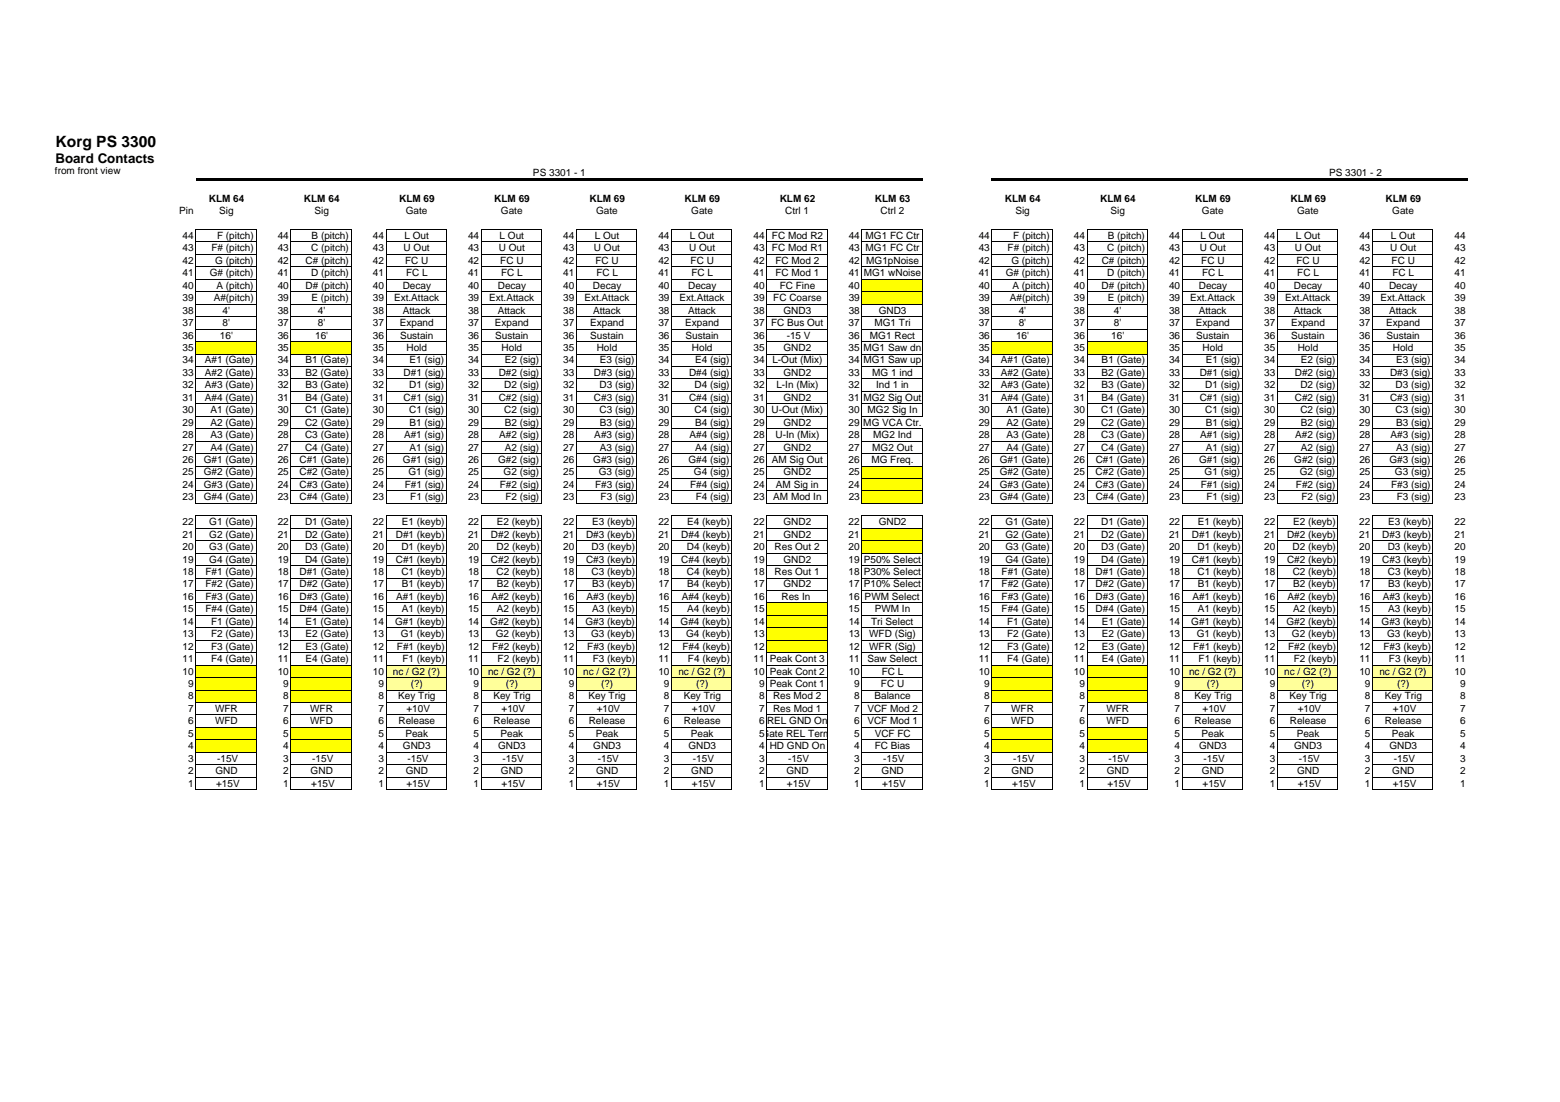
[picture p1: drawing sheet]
<svg xmlns="http://www.w3.org/2000/svg" width="297mm" height="210mm" viewBox="0 0 297 210" stroke-linecap="round" stroke-linejoin="round" font-family="sans-serif">
<defs><g id="words">
<text font-size="3" x="10.6" y="27.9">Korg PS 3300</text>
<text font-size="2.5" x="10.6" y="31">Board Contacts</text>
<g font-size="1.9">
<text x="10.5" y="33.2">from front view</text>
<text x="101.5" y="33.5">PS 3301 - 1</text>
<text x="253.1" y="33.5">PS 3301 - 2</text>
<text x="34.1" y="40.8">Pin</text>
<text x="39.8" y="38.4">KLM 64</text>
<text x="41.8" y="40.8">Sig</text>
<text x="57.9" y="38.4">KLM 64</text>
<text x="59.9" y="40.8">Sig</text>
<text x="76" y="38.4">KLM 69</text>
<text x="77.3" y="40.8">Gate</text>
<text x="94.1" y="38.4">KLM 69</text>
<text x="95.4" y="40.8">Gate</text>
<text x="112.2" y="38.4">KLM 69</text>
<text x="113.5" y="40.8">Gate</text>
<text x="130.4" y="38.4">KLM 69</text>
<text x="131.6" y="40.8">Gate</text>
<text x="148.5" y="38.4">KLM 62</text>
<text x="149.5" y="40.8">Ctrl 1</text>
<text x="166.6" y="38.4">KLM 63</text>
<text x="167.7" y="40.8">Ctrl 2</text>
<text x="191.4" y="38.4">KLM 64</text>
<text x="193.3" y="40.8">Sig</text>
<text x="209.5" y="38.4">KLM 64</text>
<text x="211.5" y="40.8">Sig</text>
<text x="227.6" y="38.4">KLM 69</text>
<text x="228.9" y="40.8">Gate</text>
<text x="245.7" y="38.4">KLM 69</text>
<text x="247" y="40.8">Gate</text>
<text x="263.8" y="38.4">KLM 69</text>
<text x="265.1" y="40.8">Gate</text>
<text x="34.8" y="45.5">44</text>
<text x="34.8" y="47.9">43</text>
<text x="40.3" y="47.9">F# (pitch)</text>
<text x="41.3" y="45.5">F (pitch)</text>
<text x="52.9" y="47.9">43</text>
<text x="52.9" y="45.5">44</text>
<text x="59.2" y="47.9">C (pitch)</text>
<text x="59.3" y="45.5">B (pitch)</text>
<text x="71" y="47.9">43</text>
<text x="71" y="45.5">44</text>
<text x="76.8" y="47.9">U Out</text>
<text x="77" y="45.5">L Out</text>
<text x="89.1" y="47.9">43</text>
<text x="89.1" y="45.5">44</text>
<text x="95" y="47.9">U Out</text>
<text x="95.1" y="45.5">L Out</text>
<text x="107.2" y="47.9">43</text>
<text x="107.2" y="45.5">44</text>
<text x="113.1" y="47.9">U Out</text>
<text x="113.3" y="45.5">L Out</text>
<text x="125.4" y="47.9">43</text>
<text x="125.4" y="45.5">44</text>
<text x="131.2" y="47.9">U Out</text>
<text x="131.4" y="45.5">L Out</text>
<text x="143.5" y="47.9">43</text>
<text x="143.5" y="45.5">44</text>
<text x="147" y="47.9">FC Mod R1</text>
<text x="147" y="45.5">FC Mod R2</text>
<text x="161.6" y="47.9">43 MG1 FC Ctr</text>
<text x="161.6" y="45.5">44 MG1 FC Ctr</text>
<text x="186.4" y="47.9">43</text>
<text x="186.4" y="45.5">44</text>
<text x="191.9" y="47.9">F# (pitch)</text>
<text x="192.9" y="45.5">F (pitch)</text>
<text x="204.5" y="47.9">43</text>
<text x="204.5" y="45.5">44</text>
<text x="210.8" y="47.9">C (pitch)</text>
<text x="210.9" y="45.5">B (pitch)</text>
<text x="222.6" y="47.9">43</text>
<text x="222.6" y="45.5">44</text>
<text x="228.4" y="47.9">U Out</text>
<text x="228.6" y="45.5">L Out</text>
<text x="240.7" y="47.9">43</text>
<text x="240.7" y="45.5">44</text>
<text x="246.6" y="47.9">U Out</text>
<text x="246.7" y="45.5">L Out</text>
<text x="258.8" y="47.9">43</text>
<text x="258.8" y="45.5">44</text>
<text x="264.7" y="47.9">U Out</text>
<text x="264.8" y="45.5">L Out</text>
<text x="277" y="47.9">43</text>
<text x="277" y="45.5">44</text>
<text x="34.8" y="50.3">42</text>
<text x="34.8" y="52.6">41</text>
<text x="39.9" y="52.6">G# (pitch)</text>
<text x="41" y="50.3">G (pitch)</text>
<text x="52.9" y="52.6">41</text>
<text x="52.9" y="50.3">42</text>
<text x="58.2" y="50.3">C# (pitch)</text>
<text x="59.2" y="52.6">D (pitch)</text>
<text x="71" y="52.6">41</text>
<text x="71" y="50.3">42</text>
<text x="77.1" y="50.3">FC U</text>
<text x="77.3" y="52.6">FC L</text>
<text x="89.1" y="52.6">41</text>
<text x="89.1" y="50.3">42</text>
<text x="95.3" y="50.3">FC U</text>
<text x="95.4" y="52.6">FC L</text>
<text x="107.2" y="52.6">41</text>
<text x="107.2" y="50.3">42</text>
<text x="113.4" y="50.3">FC U</text>
<text x="113.5" y="52.6">FC L</text>
<text x="125.4" y="52.6">41</text>
<text x="125.4" y="50.3">42</text>
<text x="131.5" y="50.3">FC U</text>
<text x="131.7" y="52.6">FC L</text>
<text x="143.5" y="52.6">41</text>
<text x="143.5" y="50.3">42</text>
<text x="147.7" y="52.6">FC Mod 1</text>
<text x="147.7" y="50.3">FC Mod 2</text>
<text x="161.6" y="52.6">41 MG1 wNoise</text>
<text x="161.6" y="50.3">42 MG1pNoise</text>
<text x="186.4" y="50.3">42</text>
<text x="186.4" y="52.6">41</text>
<text x="191.5" y="52.6">G# (pitch)</text>
<text x="192.6" y="50.3">G (pitch)</text>
<text x="204.5" y="52.6">41</text>
<text x="204.5" y="50.3">42</text>
<text x="209.8" y="50.3">C# (pitch)</text>
<text x="210.8" y="52.6">D (pitch)</text>
<text x="222.6" y="52.6">41</text>
<text x="222.6" y="50.3">42</text>
<text x="228.7" y="50.3">FC U</text>
<text x="228.9" y="52.6">FC L</text>
<text x="240.7" y="52.6">41</text>
<text x="240.7" y="50.3">42</text>
<text x="246.9" y="50.3">FC U</text>
<text x="247" y="52.6">FC L</text>
<text x="258.8" y="52.6">41</text>
<text x="258.8" y="50.3">42</text>
<text x="265" y="50.3">FC U</text>
<text x="265.1" y="52.6">FC L</text>
<text x="276.9" y="52.6">41</text>
<text x="276.9" y="50.3">42</text>
<text x="34.8" y="55">40</text>
<text x="34.8" y="57.4">39</text>
<text x="34.8" y="59.7">38</text>
<text x="40.7" y="57.4">A#(pitch)</text>
<text x="41.2" y="55">A (pitch)</text>
<text x="42.4" y="59.7">4'</text>
<text x="52.9" y="57.4">39</text>
<text x="52.9" y="55">40</text>
<text x="52.9" y="59.7">38</text>
<text x="58.2" y="55">D# (pitch)</text>
<text x="59.3" y="57.4">E (pitch)</text>
<text x="60.5" y="59.7">4'</text>
<text x="71" y="57.4">39</text>
<text x="71" y="55">40</text>
<text x="71" y="59.7">38</text>
<text x="75" y="57.4">Ext.Attack</text>
<text x="76.7" y="55">Decay</text>
<text x="76.7" y="59.7">Attack</text>
<text x="89.1" y="55">40</text>
<text x="89.1" y="57.4">39</text>
<text x="89.1" y="59.7">38</text>
<text x="93.1" y="57.4">Ext.Attack</text>
<text x="94.8" y="55">Decay</text>
<text x="94.8" y="59.7">Attack</text>
<text x="107.2" y="55">40</text>
<text x="107.2" y="59.7">38</text>
<text x="107.2" y="57.4">39</text>
<text x="111.3" y="57.4">Ext.Attack</text>
<text x="112.9" y="55">Decay</text>
<text x="112.9" y="59.7">Attack</text>
<text x="125.4" y="55">40</text>
<text x="125.4" y="59.7">38</text>
<text x="125.4" y="57.4">39</text>
<text x="129.4" y="57.4">Ext.Attack</text>
<text x="131" y="55">Decay</text>
<text x="131" y="59.7">Attack</text>
<text x="143.5" y="55">40</text>
<text x="143.5" y="59.7">38</text>
<text x="143.5" y="57.4">39</text>
<text x="147.2" y="57.4">FC Coarse</text>
<text x="148.5" y="55">FC Fine</text>
<text x="149.2" y="59.7">GND3</text>
<text x="161.6" y="55">40</text>
<text x="161.6" y="59.7">38</text>
<text x="161.6" y="57.4">39</text>
<text x="167.3" y="59.7">GND3</text>
<text x="186.4" y="55">40</text>
<text x="186.4" y="59.7">38</text>
<text x="186.4" y="57.4">39</text>
<text x="192.3" y="57.4">A#(pitch)</text>
<text x="192.8" y="55">A (pitch)</text>
<text x="194" y="59.7">4'</text>
<text x="204.5" y="55">40</text>
<text x="204.5" y="59.7">38</text>
<text x="204.5" y="57.4">39</text>
<text x="209.8" y="55">D# (pitch)</text>
<text x="210.9" y="57.4">E (pitch)</text>
<text x="212.1" y="59.7">4'</text>
<text x="222.6" y="55">40</text>
<text x="222.6" y="59.7">38</text>
<text x="222.6" y="57.4">39</text>
<text x="226.6" y="57.4">Ext.Attack</text>
<text x="228.3" y="55">Decay</text>
<text x="228.3" y="59.7">Attack</text>
<text x="240.7" y="55">40</text>
<text x="240.7" y="59.7">38</text>
<text x="240.7" y="57.4">39</text>
<text x="244.7" y="57.4">Ext.Attack</text>
<text x="246.4" y="55">Decay</text>
<text x="246.4" y="59.7">Attack</text>
<text x="258.8" y="55">40</text>
<text x="258.8" y="59.7">38</text>
<text x="258.8" y="57.4">39</text>
<text x="262.9" y="57.4">Ext.Attack</text>
<text x="264.5" y="55">Decay</text>
<text x="264.5" y="59.7">Attack</text>
<text x="276.9" y="55">40</text>
<text x="277" y="59.7">38</text>
<text x="277" y="57.4">39</text>
<text x="34.8" y="62.1">37</text>
<text x="34.8" y="64.5">36</text>
<text x="41.9" y="64.5">16'</text>
<text x="42.4" y="62.1">8'</text>
<text x="52.9" y="64.5">36</text>
<text x="52.9" y="62.1">37</text>
<text x="60" y="64.5">16'</text>
<text x="60.5" y="62.1">8'</text>
<text x="71" y="64.5">36</text>
<text x="71" y="62.1">37</text>
<text x="76.1" y="62.1">Expand</text>
<text x="76.2" y="64.5">Sustain</text>
<text x="89.1" y="64.5">36</text>
<text x="89.1" y="62.1">37</text>
<text x="94.2" y="62.1">Expand</text>
<text x="94.3" y="64.5">Sustain</text>
<text x="107.2" y="62.1">37</text>
<text x="107.2" y="64.5">36</text>
<text x="112.4" y="62.1">Expand</text>
<text x="112.4" y="64.5">Sustain</text>
<text x="125.4" y="62.1">37</text>
<text x="125.4" y="64.5">36</text>
<text x="130.5" y="62.1">Expand</text>
<text x="130.5" y="64.5">Sustain</text>
<text x="143.5" y="62.1">37 FC Bus Out</text>
<text x="143.5" y="64.5">36</text>
<text x="149.8" y="64.5">-15 V</text>
<text x="161.6" y="62.1">37</text>
<text x="161.6" y="64.5">36</text>
<text x="165.7" y="64.5">MG1 Rect</text>
<text x="166.5" y="62.1">MG1 Tri</text>
<text x="186.4" y="64.5">36</text>
<text x="186.4" y="62.1">37</text>
<text x="193.5" y="64.5">16'</text>
<text x="194" y="62.1">8'</text>
<text x="204.5" y="64.5">36</text>
<text x="204.5" y="62.1">37</text>
<text x="211.6" y="64.5">16'</text>
<text x="212.1" y="62.1">8'</text>
<text x="222.6" y="64.5">36</text>
<text x="222.6" y="62.1">37</text>
<text x="227.7" y="62.1">Expand</text>
<text x="227.8" y="64.5">Sustain</text>
<text x="240.7" y="64.5">36</text>
<text x="240.7" y="62.1">37</text>
<text x="245.8" y="62.1">Expand</text>
<text x="245.9" y="64.5">Sustain</text>
<text x="258.8" y="62.1">37</text>
<text x="258.8" y="64.5">36</text>
<text x="263.9" y="62.1">Expand</text>
<text x="264" y="64.5">Sustain</text>
<text x="276.9" y="62.1">37</text>
<text x="276.9" y="64.5">36</text>
<text x="34.8" y="66.9">35</text>
<text x="34.8" y="69.2">34</text>
<text x="34.8" y="71.6">33</text>
<text x="39" y="69.2">A#1 (Gate)</text>
<text x="39" y="71.6">A#2 (Gate)</text>
<text x="52.9" y="69.2">34</text>
<text x="52.9" y="71.6">33</text>
<text x="52.9" y="66.9">35</text>
<text x="58.2" y="69.2">B1 (Gate)</text>
<text x="58.2" y="71.6">B2 (Gate)</text>
<text x="71" y="66.9">35</text>
<text x="71" y="69.2">34</text>
<text x="71" y="71.6">33</text>
<text x="76.8" y="71.6">D#1 (sig)</text>
<text x="77.4" y="66.9">Hold</text>
<text x="78" y="69.2">E1 (sig)</text>
<text x="89.1" y="66.9">35</text>
<text x="89.1" y="71.6">33</text>
<text x="89.1" y="69.2">34</text>
<text x="95" y="71.6">D#2 (sig)</text>
<text x="95.5" y="66.9">Hold</text>
<text x="96.1" y="69.2">E2 (sig)</text>
<text x="107.2" y="66.9">35</text>
<text x="107.2" y="71.6">33</text>
<text x="107.2" y="69.2">34</text>
<text x="113.1" y="71.6">D#3 (sig)</text>
<text x="113.6" y="66.9">Hold</text>
<text x="114.2" y="69.2">E3 (sig)</text>
<text x="125.4" y="66.9">35</text>
<text x="125.4" y="71.6">33</text>
<text x="125.4" y="69.2">34</text>
<text x="131.2" y="71.6">D#4 (sig)</text>
<text x="131.7" y="66.9">Hold</text>
<text x="132.3" y="69.2">E4 (sig)</text>
<text x="143.5" y="66.9">35</text>
<text x="143.5" y="71.6">33</text>
<text x="143.5" y="69.2">34</text>
<text x="147.1" y="69.2">L-Out (Mix)</text>
<text x="149.2" y="66.9">GND2</text>
<text x="149.2" y="71.6">GND2</text>
<text x="161.6" y="66.9">35 MG1 Saw dn</text>
<text x="161.6" y="71.6">33</text>
<text x="161.6" y="69.2">34 MG1 Saw up</text>
<text x="166.1" y="71.6">MG 1 ind</text>
<text x="186.4" y="66.9">35</text>
<text x="186.4" y="71.6">33</text>
<text x="186.4" y="69.2">34</text>
<text x="190.6" y="71.6">A#2 (Gate)</text>
<text x="190.6" y="69.2">A#1 (Gate)</text>
<text x="204.5" y="66.9">35</text>
<text x="204.5" y="71.6">33</text>
<text x="204.5" y="69.2">34</text>
<text x="209.8" y="71.6">B2 (Gate)</text>
<text x="209.8" y="69.2">B1 (Gate)</text>
<text x="222.6" y="66.9">35</text>
<text x="222.6" y="71.6">33</text>
<text x="222.6" y="69.2">34</text>
<text x="228.4" y="71.6">D#1 (sig)</text>
<text x="229" y="66.9">Hold</text>
<text x="229.6" y="69.2">E1 (sig)</text>
<text x="240.7" y="66.9">35</text>
<text x="240.7" y="71.6">33</text>
<text x="240.7" y="69.2">34</text>
<text x="246.6" y="71.6">D#2 (sig)</text>
<text x="247.1" y="66.9">Hold</text>
<text x="247.7" y="69.2">E2 (sig)</text>
<text x="258.8" y="66.9">35</text>
<text x="258.8" y="69.2">34</text>
<text x="258.8" y="71.6">33</text>
<text x="264.7" y="71.6">D#3 (sig)</text>
<text x="265.2" y="66.9">Hold</text>
<text x="265.8" y="69.2">E3 (sig)</text>
<text x="276.9" y="66.9">35</text>
<text x="277" y="69.2">34</text>
<text x="277" y="71.6">33</text>
<text x="34.8" y="74">32</text>
<text x="34.8" y="76.3">31</text>
<text x="39" y="74">A#3 (Gate)</text>
<text x="39" y="76.3">A#4 (Gate)</text>
<text x="52.9" y="74">32</text>
<text x="52.9" y="76.3">31</text>
<text x="58.2" y="74">B3 (Gate)</text>
<text x="58.2" y="76.3">B4 (Gate)</text>
<text x="71" y="74">32</text>
<text x="71" y="76.3">31</text>
<text x="76.8" y="76.3">C#1 (sig)</text>
<text x="77.9" y="74">D1 (sig)</text>
<text x="89.1" y="76.3">31</text>
<text x="89.1" y="74">32</text>
<text x="95" y="76.3">C#2 (sig)</text>
<text x="96" y="74">D2 (sig)</text>
<text x="107.2" y="76.3">31</text>
<text x="107.2" y="74">32</text>
<text x="113.1" y="76.3">C#3 (sig)</text>
<text x="114.1" y="74">D3 (sig)</text>
<text x="125.4" y="76.3">31</text>
<text x="125.4" y="74">32</text>
<text x="131.2" y="76.3">C#4 (sig)</text>
<text x="132.3" y="74">D4 (sig)</text>
<text x="143.5" y="76.3">31</text>
<text x="143.5" y="74">32</text>
<text x="147.8" y="74">L-In (Mix)</text>
<text x="149.2" y="76.3">GND2</text>
<text x="161.6" y="76.3">31 MG2 Sig Out</text>
<text x="161.6" y="74">32</text>
<text x="166.8" y="74">Ind 1 in</text>
<text x="186.4" y="76.3">31</text>
<text x="186.4" y="74">32</text>
<text x="190.6" y="76.3">A#4 (Gate)</text>
<text x="190.6" y="74">A#3 (Gate)</text>
<text x="204.5" y="76.3">31</text>
<text x="204.5" y="74">32</text>
<text x="209.8" y="76.3">B4 (Gate)</text>
<text x="209.8" y="74">B3 (Gate)</text>
<text x="222.6" y="76.3">31</text>
<text x="222.6" y="74">32</text>
<text x="228.4" y="76.3">C#1 (sig)</text>
<text x="229.5" y="74">D1 (sig)</text>
<text x="240.7" y="76.3">31</text>
<text x="240.7" y="74">32</text>
<text x="246.6" y="76.3">C#2 (sig)</text>
<text x="247.6" y="74">D2 (sig)</text>
<text x="258.8" y="76.3">31</text>
<text x="258.8" y="74">32</text>
<text x="264.7" y="76.3">C#3 (sig)</text>
<text x="265.7" y="74">D3 (sig)</text>
<text x="277" y="76.3">31</text>
<text x="277" y="74">32</text>
<text x="34.8" y="78.7">30</text>
<text x="34.8" y="81.1">29</text>
<text x="34.8" y="83.5">28</text>
<text x="40.1" y="78.7">A1 (Gate)</text>
<text x="40.1" y="81.1">A2 (Gate)</text>
<text x="40.1" y="83.5">A3 (Gate)</text>
<text x="52.9" y="78.7">30</text>
<text x="52.9" y="81.1">29</text>
<text x="52.9" y="83.5">28</text>
<text x="58.1" y="78.7">C1 (Gate)</text>
<text x="58.1" y="81.1">C2 (Gate)</text>
<text x="58.1" y="83.5">C3 (Gate)</text>
<text x="71" y="78.7">30</text>
<text x="71" y="81.1">29</text>
<text x="71" y="83.5">28</text>
<text x="76.9" y="83.5">A#1 (sig)</text>
<text x="77.9" y="78.7">C1 (sig)</text>
<text x="78" y="81.1">B1 (sig)</text>
<text x="89.1" y="78.7">30</text>
<text x="89.1" y="83.5">28</text>
<text x="89.1" y="81.1">29</text>
<text x="95" y="83.5">A#2 (sig)</text>
<text x="96" y="78.7">C2 (sig)</text>
<text x="96.1" y="81.1">B2 (sig)</text>
<text x="107.2" y="78.7">30</text>
<text x="107.2" y="83.5">28</text>
<text x="107.2" y="81.1">29</text>
<text x="113.2" y="83.5">A#3 (sig)</text>
<text x="114.1" y="78.7">C3 (sig)</text>
<text x="114.2" y="81.1">B3 (sig)</text>
<text x="125.4" y="78.7">30</text>
<text x="125.4" y="83.5">28</text>
<text x="125.4" y="81.1">29</text>
<text x="131.3" y="83.5">A#4 (sig)</text>
<text x="132.3" y="78.7">C4 (sig)</text>
<text x="132.3" y="81.1">B4 (sig)</text>
<text x="143.5" y="78.7">30 U-Out (Mix)</text>
<text x="143.5" y="83.5">28</text>
<text x="143.5" y="81.1">29</text>
<text x="147.7" y="83.5">U-In (Mix)</text>
<text x="149.2" y="81.1">GND2</text>
<text x="161.6" y="83.5">28</text>
<text x="161.6" y="78.7">30</text>
<text x="161.6" y="81.1">29 MG VCA Ctr.</text>
<text x="165.2" y="78.7">MG2 Sig In</text>
<text x="166.3" y="83.5">MG2 Ind</text>
<text x="186.4" y="83.5">28</text>
<text x="186.4" y="78.7">30</text>
<text x="186.4" y="81.1">29</text>
<text x="191.6" y="83.5">A3 (Gate)</text>
<text x="191.6" y="78.7">A1 (Gate)</text>
<text x="191.6" y="81.1">A2 (Gate)</text>
<text x="204.5" y="83.5">28</text>
<text x="204.5" y="78.7">30</text>
<text x="204.5" y="81.1">29</text>
<text x="209.7" y="83.5">C3 (Gate)</text>
<text x="209.7" y="78.7">C1 (Gate)</text>
<text x="209.7" y="81.1">C2 (Gate)</text>
<text x="222.6" y="83.5">28</text>
<text x="222.6" y="78.7">30</text>
<text x="222.6" y="81.1">29</text>
<text x="228.5" y="83.5">A#1 (sig)</text>
<text x="229.5" y="78.7">C1 (sig)</text>
<text x="229.6" y="81.1">B1 (sig)</text>
<text x="240.7" y="83.5">28</text>
<text x="240.7" y="78.7">30</text>
<text x="240.7" y="81.1">29</text>
<text x="246.6" y="83.5">A#2 (sig)</text>
<text x="247.6" y="78.7">C2 (sig)</text>
<text x="247.7" y="81.1">B2 (sig)</text>
<text x="258.8" y="81.1">29</text>
<text x="258.8" y="83.5">28</text>
<text x="258.8" y="78.7">30</text>
<text x="264.8" y="83.5">A#3 (sig)</text>
<text x="265.7" y="78.7">C3 (sig)</text>
<text x="265.8" y="81.1">B3 (sig)</text>
<text x="277" y="83.5">28</text>
<text x="277" y="78.7">30</text>
<text x="277" y="81.1">29</text>
<text x="34.8" y="85.8">27</text>
<text x="34.8" y="88.2">26</text>
<text x="38.8" y="88.2">G#1 (Gate)</text>
<text x="40.1" y="85.8">A4 (Gate)</text>
<text x="52.9" y="85.8">27</text>
<text x="52.9" y="88.2">26</text>
<text x="57" y="88.2">C#1 (Gate)</text>
<text x="58.1" y="85.8">C4 (Gate)</text>
<text x="71" y="88.2">26</text>
<text x="71" y="85.8">27</text>
<text x="76.7" y="88.2">G#1 (sig)</text>
<text x="78" y="85.8">A1 (sig)</text>
<text x="89.1" y="88.2">26</text>
<text x="89.1" y="85.8">27</text>
<text x="94.8" y="88.2">G#2 (sig)</text>
<text x="96.1" y="85.8">A2 (sig)</text>
<text x="107.2" y="88.2">26</text>
<text x="107.2" y="85.8">27</text>
<text x="113" y="88.2">G#3 (sig)</text>
<text x="114.2" y="85.8">A3 (sig)</text>
<text x="125.4" y="88.2">26</text>
<text x="125.4" y="85.8">27</text>
<text x="131.1" y="88.2">G#4 (sig)</text>
<text x="132.3" y="85.8">A4 (sig)</text>
<text x="143.5" y="88.2">26</text>
<text x="143.5" y="85.8">27</text>
<text x="146.9" y="88.2">AM Sig Out</text>
<text x="149.2" y="85.8">GND2</text>
<text x="161.6" y="85.8">27</text>
<text x="161.6" y="88.2">26</text>
<text x="165.9" y="88.2">MG Freq.</text>
<text x="166.1" y="85.8">MG2 Out</text>
<text x="186.4" y="85.8">27</text>
<text x="186.4" y="88.2">26</text>
<text x="190.4" y="88.2">G#1 (Gate)</text>
<text x="191.6" y="85.8">A4 (Gate)</text>
<text x="204.5" y="85.8">27</text>
<text x="204.5" y="88.2">26</text>
<text x="208.6" y="88.2">C#1 (Gate)</text>
<text x="209.7" y="85.8">C4 (Gate)</text>
<text x="222.6" y="85.8">27</text>
<text x="222.6" y="88.2">26</text>
<text x="228.3" y="88.2">G#1 (sig)</text>
<text x="229.6" y="85.8">A1 (sig)</text>
<text x="240.7" y="85.8">27</text>
<text x="240.7" y="88.2">26</text>
<text x="246.4" y="88.2">G#2 (sig)</text>
<text x="247.7" y="85.8">A2 (sig)</text>
<text x="258.8" y="85.8">27</text>
<text x="258.8" y="88.2">26</text>
<text x="264.6" y="88.2">G#3 (sig)</text>
<text x="265.8" y="85.8">A3 (sig)</text>
<text x="277" y="88.2">26</text>
<text x="277" y="85.8">27</text>
<text x="34.8" y="90.6">25</text>
<text x="34.8" y="92.9">24</text>
<text x="34.8" y="95.3">23</text>
<text x="38.8" y="90.6">G#2 (Gate)</text>
<text x="38.8" y="92.9">G#3 (Gate)</text>
<text x="38.8" y="95.3">G#4 (Gate)</text>
<text x="52.9" y="90.6">25</text>
<text x="52.9" y="92.9">24</text>
<text x="52.9" y="95.3">23</text>
<text x="57" y="90.6">C#2 (Gate)</text>
<text x="57" y="92.9">C#3 (Gate)</text>
<text x="57" y="95.3">C#4 (Gate)</text>
<text x="71" y="90.6">25</text>
<text x="71" y="92.9">24</text>
<text x="71" y="95.3">23</text>
<text x="77.1" y="92.9">F#1 (sig)</text>
<text x="77.8" y="90.6">G1 (sig)</text>
<text x="78.1" y="95.3">F1 (sig)</text>
<text x="89.1" y="92.9">24</text>
<text x="89.1" y="90.6">25</text>
<text x="89.1" y="95.3">23</text>
<text x="95.2" y="92.9">F#2 (sig)</text>
<text x="95.9" y="90.6">G2 (sig)</text>
<text x="96.2" y="95.3">F2 (sig)</text>
<text x="107.2" y="92.9">24</text>
<text x="107.2" y="90.6">25</text>
<text x="107.2" y="95.3">23</text>
<text x="113.3" y="92.9">F#3 (sig)</text>
<text x="114" y="90.6">G3 (sig)</text>
<text x="114.4" y="95.3">F3 (sig)</text>
<text x="125.4" y="92.9">24</text>
<text x="125.4" y="95.3">23</text>
<text x="125.4" y="90.6">25</text>
<text x="131.4" y="92.9">F#4 (sig)</text>
<text x="132.1" y="90.6">G4 (sig)</text>
<text x="132.5" y="95.3">F4 (sig)</text>
<text x="143.5" y="92.9">24</text>
<text x="143.5" y="95.3">23</text>
<text x="143.5" y="90.6">25</text>
<text x="147.2" y="95.3">AM Mod In</text>
<text x="147.8" y="92.9">AM Sig in</text>
<text x="149.2" y="90.6">GND2</text>
<text x="161.6" y="92.9">24</text>
<text x="161.6" y="90.6">25</text>
<text x="161.6" y="95.3">23</text>
<text x="186.4" y="92.9">24</text>
<text x="186.4" y="90.6">25</text>
<text x="186.4" y="95.3">23</text>
<text x="190.4" y="92.9">G#3 (Gate)</text>
<text x="190.4" y="90.6">G#2 (Gate)</text>
<text x="190.4" y="95.3">G#4 (Gate)</text>
<text x="204.5" y="92.9">24</text>
<text x="204.5" y="90.6">25</text>
<text x="204.5" y="95.3">23</text>
<text x="208.6" y="92.9">C#3 (Gate)</text>
<text x="208.6" y="90.6">C#2 (Gate)</text>
<text x="208.6" y="95.3">C#4 (Gate)</text>
<text x="222.6" y="92.9">24</text>
<text x="222.6" y="90.6">25</text>
<text x="222.6" y="95.3">23</text>
<text x="228.6" y="92.9">F#1 (sig)</text>
<text x="229.4" y="90.6">G1 (sig)</text>
<text x="229.7" y="95.3">F1 (sig)</text>
<text x="240.7" y="92.9">24</text>
<text x="240.7" y="90.6">25</text>
<text x="240.7" y="95.3">23</text>
<text x="246.8" y="92.9">F#2 (sig)</text>
<text x="247.5" y="90.6">G2 (sig)</text>
<text x="247.8" y="95.3">F2 (sig)</text>
<text x="258.8" y="90.6">25</text>
<text x="258.8" y="95.3">23</text>
<text x="258.8" y="92.9">24</text>
<text x="264.9" y="92.9">F#3 (sig)</text>
<text x="265.6" y="90.6">G3 (sig)</text>
<text x="265.9" y="95.3">F3 (sig)</text>
<text x="276.9" y="90.6">25</text>
<text x="277" y="92.9">24</text>
<text x="277" y="95.3">23</text>
<text x="34.8" y="100">22</text>
<text x="39.8" y="100">G1 (Gate)</text>
<text x="52.9" y="100">22</text>
<text x="58.1" y="100">D1 (Gate)</text>
<text x="71" y="100">22</text>
<text x="76.5" y="100">E1 (keyb)</text>
<text x="89.1" y="100">22</text>
<text x="94.6" y="100">E2 (keyb)</text>
<text x="107.2" y="100">22</text>
<text x="112.7" y="100">E3 (keyb)</text>
<text x="125.4" y="100">22</text>
<text x="130.9" y="100">E4 (keyb)</text>
<text x="143.5" y="100">22</text>
<text x="149.2" y="100">GND2</text>
<text x="161.6" y="100">22</text>
<text x="167.3" y="100">GND2</text>
<text x="186.4" y="100">22</text>
<text x="191.4" y="100">G1 (Gate)</text>
<text x="204.5" y="100">22</text>
<text x="209.7" y="100">D1 (Gate)</text>
<text x="222.6" y="100">22</text>
<text x="228.1" y="100">E1 (keyb)</text>
<text x="240.7" y="100">22</text>
<text x="246.2" y="100">E2 (keyb)</text>
<text x="258.8" y="100">22</text>
<text x="264.3" y="100">E3 (keyb)</text>
<text x="277" y="100">22</text>
<text x="34.8" y="102.4">21</text>
<text x="34.8" y="104.8">20</text>
<text x="34.8" y="107.2">19</text>
<text x="39.8" y="102.4">G2 (Gate)</text>
<text x="39.8" y="104.8">G3 (Gate)</text>
<text x="39.8" y="107.2">G4 (Gate)</text>
<text x="52.9" y="102.4">21</text>
<text x="52.9" y="104.8">20</text>
<text x="52.9" y="107.2">19</text>
<text x="58.1" y="102.4">D2 (Gate)</text>
<text x="58.1" y="104.8">D3 (Gate)</text>
<text x="58.1" y="107.2">D4 (Gate)</text>
<text x="71" y="102.4">21</text>
<text x="71" y="104.8">20</text>
<text x="71" y="107.2">19</text>
<text x="75.4" y="102.4">D#1 (keyb)</text>
<text x="75.4" y="107.2">C#1 (keyb)</text>
<text x="76.4" y="104.8">D1 (keyb)</text>
<text x="89.1" y="102.4">21</text>
<text x="89.1" y="107.2">19</text>
<text x="89.1" y="104.8">20</text>
<text x="93.5" y="102.4">D#2 (keyb)</text>
<text x="93.5" y="107.2">C#2 (keyb)</text>
<text x="94.5" y="104.8">D2 (keyb)</text>
<text x="107.2" y="102.4">21</text>
<text x="107.2" y="107.2">19</text>
<text x="107.2" y="104.8">20</text>
<text x="111.6" y="102.4">D#3 (keyb)</text>
<text x="111.6" y="107.2">C#3 (keyb)</text>
<text x="112.7" y="104.8">D3 (keyb)</text>
<text x="125.4" y="102.4">21</text>
<text x="125.4" y="107.2">19</text>
<text x="125.4" y="104.8">20</text>
<text x="129.7" y="102.4">D#4 (keyb)</text>
<text x="129.7" y="107.2">C#4 (keyb)</text>
<text x="130.8" y="104.8">D4 (keyb)</text>
<text x="143.5" y="102.4">21</text>
<text x="143.5" y="107.2">19</text>
<text x="143.5" y="104.8">20</text>
<text x="147.5" y="104.8">Res Out 2</text>
<text x="149.2" y="102.4">GND2</text>
<text x="149.2" y="107.2">GND2</text>
<text x="161.6" y="102.4">21</text>
<text x="161.6" y="107.2">19 P50% Select</text>
<text x="161.6" y="104.8">20</text>
<text x="186.4" y="107.2">19</text>
<text x="186.4" y="102.4">21</text>
<text x="186.4" y="104.8">20</text>
<text x="191.4" y="107.2">G4 (Gate)</text>
<text x="191.4" y="102.4">G2 (Gate)</text>
<text x="191.4" y="104.8">G3 (Gate)</text>
<text x="204.5" y="107.2">19</text>
<text x="204.5" y="102.4">21</text>
<text x="204.5" y="104.8">20</text>
<text x="209.7" y="107.2">D4 (Gate)</text>
<text x="209.7" y="102.4">D2 (Gate)</text>
<text x="209.7" y="104.8">D3 (Gate)</text>
<text x="222.6" y="107.2">19</text>
<text x="222.6" y="102.4">21</text>
<text x="222.6" y="104.8">20</text>
<text x="227" y="107.2">C#1 (keyb)</text>
<text x="227" y="102.4">D#1 (keyb)</text>
<text x="228" y="104.8">D1 (keyb)</text>
<text x="240.7" y="107.2">19</text>
<text x="240.7" y="102.4">21</text>
<text x="240.7" y="104.8">20</text>
<text x="245.1" y="107.2">C#2 (keyb)</text>
<text x="245.1" y="102.4">D#2 (keyb)</text>
<text x="246.1" y="104.8">D2 (keyb)</text>
<text x="258.8" y="102.4">21</text>
<text x="258.8" y="104.8">20</text>
<text x="258.8" y="107.2">19</text>
<text x="263.2" y="102.4">D#3 (keyb)</text>
<text x="263.2" y="107.2">C#3 (keyb)</text>
<text x="264.2" y="104.8">D3 (keyb)</text>
<text x="277" y="107.2">19</text>
<text x="277" y="102.4">21</text>
<text x="277" y="104.8">20</text>
<text x="34.8" y="109.5">18</text>
<text x="34.8" y="111.9">17</text>
<text x="39.1" y="109.5">F#1 (Gate)</text>
<text x="39.1" y="111.9">F#2 (Gate)</text>
<text x="52.9" y="109.5">18</text>
<text x="52.9" y="111.9">17</text>
<text x="57" y="109.5">D#1 (Gate)</text>
<text x="57" y="111.9">D#2 (Gate)</text>
<text x="71" y="109.5">18</text>
<text x="71" y="111.9">17</text>
<text x="76.4" y="109.5">C1 (keyb)</text>
<text x="76.5" y="111.9">B1 (keyb)</text>
<text x="89.1" y="109.5">18</text>
<text x="89.1" y="111.9">17</text>
<text x="94.5" y="109.5">C2 (keyb)</text>
<text x="94.6" y="111.9">B2 (keyb)</text>
<text x="107.2" y="109.5">18</text>
<text x="107.2" y="111.9">17</text>
<text x="112.7" y="109.5">C3 (keyb)</text>
<text x="112.7" y="111.9">B3 (keyb)</text>
<text x="125.4" y="109.5">18</text>
<text x="125.4" y="111.9">17</text>
<text x="130.8" y="109.5">C4 (keyb)</text>
<text x="130.9" y="111.9">B4 (keyb)</text>
<text x="143.5" y="109.5">18</text>
<text x="143.5" y="111.9">17</text>
<text x="147.5" y="109.5">Res Out 1</text>
<text x="149.2" y="111.9">GND2</text>
<text x="161.6" y="109.5">18 P30% Select</text>
<text x="161.6" y="111.9">17 P10% Select</text>
<text x="186.4" y="109.5">18</text>
<text x="186.4" y="111.9">17</text>
<text x="190.7" y="109.5">F#1 (Gate)</text>
<text x="190.7" y="111.9">F#2 (Gate)</text>
<text x="204.5" y="109.5">18</text>
<text x="204.5" y="111.9">17</text>
<text x="208.6" y="109.5">D#1 (Gate)</text>
<text x="208.6" y="111.9">D#2 (Gate)</text>
<text x="222.6" y="109.5">18</text>
<text x="222.6" y="111.9">17</text>
<text x="228" y="109.5">C1 (keyb)</text>
<text x="228.1" y="111.9">B1 (keyb)</text>
<text x="240.7" y="111.9">17</text>
<text x="240.7" y="109.5">18</text>
<text x="246.1" y="109.5">C2 (keyb)</text>
<text x="246.2" y="111.9">B2 (keyb)</text>
<text x="258.8" y="109.5">18</text>
<text x="258.8" y="111.9">17</text>
<text x="264.3" y="109.5">C3 (keyb)</text>
<text x="264.3" y="111.9">B3 (keyb)</text>
<text x="277" y="109.5">18</text>
<text x="277" y="111.9">17</text>
<text x="34.8" y="114.3">16</text>
<text x="34.8" y="116.6">15</text>
<text x="34.8" y="119">14</text>
<text x="39.1" y="114.3">F#3 (Gate)</text>
<text x="39.1" y="116.6">F#4 (Gate)</text>
<text x="40.2" y="119">F1 (Gate)</text>
<text x="52.9" y="114.3">16</text>
<text x="52.9" y="116.6">15</text>
<text x="52.9" y="119">14</text>
<text x="57" y="114.3">D#3 (Gate)</text>
<text x="57" y="116.6">D#4 (Gate)</text>
<text x="58.2" y="119">E1 (Gate)</text>
<text x="71" y="114.3">16</text>
<text x="71" y="116.6">15</text>
<text x="71" y="119">14</text>
<text x="75.2" y="119">G#1 (keyb)</text>
<text x="75.5" y="114.3">A#1 (keyb)</text>
<text x="76.5" y="116.6">A1 (keyb)</text>
<text x="89.1" y="114.3">16</text>
<text x="89.1" y="116.6">15</text>
<text x="89.1" y="119">14</text>
<text x="93.4" y="119">G#2 (keyb)</text>
<text x="93.6" y="114.3">A#2 (keyb)</text>
<text x="94.6" y="116.6">A2 (keyb)</text>
<text x="107.2" y="114.3">16</text>
<text x="107.2" y="116.6">15</text>
<text x="107.2" y="119">14</text>
<text x="111.5" y="119">G#3 (keyb)</text>
<text x="111.7" y="114.3">A#3 (keyb)</text>
<text x="112.7" y="116.6">A3 (keyb)</text>
<text x="125.4" y="114.3">16</text>
<text x="125.4" y="116.6">15</text>
<text x="125.4" y="119">14</text>
<text x="129.6" y="119">G#4 (keyb)</text>
<text x="129.8" y="114.3">A#4 (keyb)</text>
<text x="130.9" y="116.6">A4 (keyb)</text>
<text x="143.5" y="114.3">16</text>
<text x="143.5" y="116.6">15</text>
<text x="143.5" y="119">14</text>
<text x="148.8" y="114.3">Res In</text>
<text x="161.6" y="114.3">16 PWM Select</text>
<text x="161.6" y="116.6">15</text>
<text x="161.6" y="119">14</text>
<text x="165.9" y="119">Tri Select</text>
<text x="166.5" y="116.6">PWM In</text>
<text x="186.4" y="114.3">16</text>
<text x="186.4" y="116.6">15</text>
<text x="186.4" y="119">14</text>
<text x="190.7" y="114.3">F#3 (Gate)</text>
<text x="190.7" y="116.6">F#4 (Gate)</text>
<text x="191.8" y="119">F1 (Gate)</text>
<text x="204.5" y="114.3">16</text>
<text x="204.5" y="116.6">15</text>
<text x="204.5" y="119">14</text>
<text x="208.6" y="114.3">D#3 (Gate)</text>
<text x="208.6" y="116.6">D#4 (Gate)</text>
<text x="209.8" y="119">E1 (Gate)</text>
<text x="222.6" y="114.3">16</text>
<text x="222.6" y="116.6">15</text>
<text x="222.6" y="119">14</text>
<text x="226.8" y="119">G#1 (keyb)</text>
<text x="227" y="114.3">A#1 (keyb)</text>
<text x="228.1" y="116.6">A1 (keyb)</text>
<text x="240.7" y="116.6">15</text>
<text x="240.7" y="119">14</text>
<text x="240.7" y="114.3">16</text>
<text x="244.9" y="119">G#2 (keyb)</text>
<text x="245.2" y="114.3">A#2 (keyb)</text>
<text x="246.2" y="116.6">A2 (keyb)</text>
<text x="258.8" y="116.6">15</text>
<text x="258.8" y="114.3">16</text>
<text x="258.8" y="119">14</text>
<text x="263.1" y="119">G#3 (keyb)</text>
<text x="263.3" y="114.3">A#3 (keyb)</text>
<text x="264.3" y="116.6">A3 (keyb)</text>
<text x="277" y="114.3">16</text>
<text x="277" y="119">14</text>
<text x="277" y="116.6">15</text>
<text x="34.8" y="121.4">13</text>
<text x="34.8" y="123.8">12</text>
<text x="40.2" y="121.4">F2 (Gate)</text>
<text x="40.2" y="123.8">F3 (Gate)</text>
<text x="52.9" y="121.4">13</text>
<text x="52.9" y="123.8">12</text>
<text x="58.2" y="121.4">E2 (Gate)</text>
<text x="58.2" y="123.8">E3 (Gate)</text>
<text x="71" y="121.4">13</text>
<text x="71" y="123.8">12</text>
<text x="75.6" y="123.8">F#1 (keyb)</text>
<text x="76.3" y="121.4">G1 (keyb)</text>
<text x="89.1" y="123.8">12</text>
<text x="89.1" y="121.4">13</text>
<text x="93.7" y="123.8">F#2 (keyb)</text>
<text x="94.4" y="121.4">G2 (keyb)</text>
<text x="107.2" y="123.8">12</text>
<text x="107.2" y="121.4">13</text>
<text x="111.8" y="123.8">F#3 (keyb)</text>
<text x="112.5" y="121.4">G3 (keyb)</text>
<text x="125.4" y="123.8">12</text>
<text x="125.4" y="121.4">13</text>
<text x="129.9" y="123.8">F#4 (keyb)</text>
<text x="130.7" y="121.4">G4 (keyb)</text>
<text x="143.5" y="123.8">12</text>
<text x="143.5" y="121.4">13</text>
<text x="161.6" y="123.8">12</text>
<text x="161.6" y="121.4">13</text>
<text x="165.5" y="123.8">WFR (Sig)</text>
<text x="165.5" y="121.4">WFD (Sig)</text>
<text x="186.4" y="123.8">12</text>
<text x="186.4" y="121.4">13</text>
<text x="191.8" y="123.8">F3 (Gate)</text>
<text x="191.8" y="121.4">F2 (Gate)</text>
<text x="204.5" y="123.8">12</text>
<text x="204.5" y="121.4">13</text>
<text x="209.8" y="123.8">E3 (Gate)</text>
<text x="209.8" y="121.4">E2 (Gate)</text>
<text x="222.6" y="123.8">12</text>
<text x="222.6" y="121.4">13</text>
<text x="227.2" y="123.8">F#1 (keyb)</text>
<text x="227.9" y="121.4">G1 (keyb)</text>
<text x="240.7" y="123.8">12</text>
<text x="240.7" y="121.4">13</text>
<text x="245.3" y="123.8">F#2 (keyb)</text>
<text x="246" y="121.4">G2 (keyb)</text>
<text x="258.8" y="121.4">13</text>
<text x="258.8" y="123.8">12</text>
<text x="263.4" y="123.8">F#3 (keyb)</text>
<text x="264.1" y="121.4">G3 (keyb)</text>
<text x="277" y="123.8">12</text>
<text x="277" y="121.4">13</text>
<text x="34.8" y="126.1">11</text>
<text x="34.8" y="128.5">10</text>
<text x="35.8" y="130.9">9</text>
<text x="40.2" y="126.1">F4 (Gate)</text>
<text x="52.9" y="128.5">10</text>
<text x="52.9" y="126.1">11</text>
<text x="53.9" y="130.9">9</text>
<text x="58.2" y="126.1">E4 (Gate)</text>
<text x="71" y="128.5">10</text>
<text x="71" y="126.1">11</text>
<text x="72.1" y="130.9">9</text>
<text x="74.8" y="128.5">nc / G2 (?)</text>
<text x="76.6" y="126.1">F1 (keyb)</text>
<text x="78.2" y="130.9">(?)</text>
<text x="89.1" y="126.1">11</text>
<text x="89.1" y="128.5">10</text>
<text x="90.2" y="130.9">9</text>
<text x="92.9" y="128.5">nc / G2 (?)</text>
<text x="94.8" y="126.1">F2 (keyb)</text>
<text x="96.3" y="130.9">(?)</text>
<text x="107.2" y="126.1">11</text>
<text x="107.2" y="128.5">10</text>
<text x="108.3" y="130.9">9</text>
<text x="111.1" y="128.5">nc / G2 (?)</text>
<text x="112.9" y="126.1">F3 (keyb)</text>
<text x="114.4" y="130.9">(?)</text>
<text x="125.4" y="126.1">11</text>
<text x="125.4" y="128.5">10</text>
<text x="126.4" y="130.9">9</text>
<text x="129.2" y="128.5">nc / G2 (?)</text>
<text x="131" y="126.1">F4 (keyb)</text>
<text x="132.6" y="130.9">(?)</text>
<text x="143.5" y="126.1">11 Peak Cont 3</text>
<text x="143.5" y="128.5">10 Peak Cont 2</text>
<text x="144.5" y="130.9">9 Peak Cont 1</text>
<text x="161.6" y="126.1">11</text>
<text x="161.6" y="128.5">10</text>
<text x="162.7" y="130.9">9</text>
<text x="165.2" y="126.1">Saw Select</text>
<text x="167.7" y="130.9">FC U</text>
<text x="167.9" y="128.5">FC L</text>
<text x="186.4" y="126.1">11</text>
<text x="186.4" y="128.5">10</text>
<text x="187.4" y="130.9">9</text>
<text x="191.8" y="126.1">F4 (Gate)</text>
<text x="204.5" y="126.1">11</text>
<text x="204.5" y="128.5">10</text>
<text x="205.5" y="130.9">9</text>
<text x="209.8" y="126.1">E4 (Gate)</text>
<text x="222.6" y="126.1">11</text>
<text x="222.6" y="128.5">10</text>
<text x="223.7" y="130.9">9</text>
<text x="226.4" y="128.5">nc / G2 (?)</text>
<text x="228.2" y="126.1">F1 (keyb)</text>
<text x="229.8" y="130.9">(?)</text>
<text x="240.7" y="126.1">11</text>
<text x="240.7" y="128.5">10</text>
<text x="241.8" y="130.9">9</text>
<text x="244.5" y="128.5">nc / G2 (?)</text>
<text x="246.3" y="126.1">F2 (keyb)</text>
<text x="247.9" y="130.9">(?)</text>
<text x="258.8" y="128.5">10</text>
<text x="258.8" y="126.1">11</text>
<text x="259.9" y="130.9">9</text>
<text x="262.6" y="128.5">nc / G2 (?)</text>
<text x="264.5" y="126.1">F3 (keyb)</text>
<text x="266" y="130.9">(?)</text>
<text x="277" y="128.5">10</text>
<text x="277" y="126.1">11</text>
<text x="278" y="130.9">9</text>
<text x="35.8" y="133.2">8</text>
<text x="35.8" y="135.6">7</text>
<text x="35.8" y="138">6</text>
<text x="41" y="135.6">WFR</text>
<text x="41" y="138">WFD</text>
<text x="53.9" y="133.2">8</text>
<text x="53.9" y="135.6">7</text>
<text x="53.9" y="138">6</text>
<text x="59.1" y="135.6">WFR</text>
<text x="59.1" y="138">WFD</text>
<text x="72.1" y="133.2">8</text>
<text x="72.1" y="135.6">7</text>
<text x="72.1" y="138">6</text>
<text x="75.8" y="133.2">Key Trig</text>
<text x="75.9" y="138">Release</text>
<text x="77.4" y="135.6">+10V</text>
<text x="90.2" y="138">6</text>
<text x="90.2" y="133.2">8</text>
<text x="90.2" y="135.6">7</text>
<text x="94" y="133.2">Key Trig</text>
<text x="94" y="138">Release</text>
<text x="95.5" y="135.6">+10V</text>
<text x="108.3" y="138">6</text>
<text x="108.3" y="133.2">8</text>
<text x="108.3" y="135.6">7</text>
<text x="112.1" y="133.2">Key Trig</text>
<text x="112.1" y="138">Release</text>
<text x="113.6" y="135.6">+10V</text>
<text x="126.4" y="138">6</text>
<text x="126.4" y="133.2">8</text>
<text x="126.4" y="135.6">7</text>
<text x="130.2" y="133.2">Key Trig</text>
<text x="130.2" y="138">Release</text>
<text x="131.7" y="135.6">+10V</text>
<text x="144.5" y="138">6 REL GND On</text>
<text x="144.5" y="133.2">8</text>
<text x="144.5" y="135.6">7</text>
<text x="147.2" y="133.2">Res Mod 2</text>
<text x="147.2" y="135.6">Res Mod 1</text>
<text x="162.7" y="133.2">8</text>
<text x="162.7" y="135.6">7</text>
<text x="162.7" y="138">6</text>
<text x="165.2" y="135.6">VCF Mod 2</text>
<text x="165.2" y="138">VCF Mod 1</text>
<text x="166.5" y="133.2">Balance</text>
<text x="187.4" y="133.2">8</text>
<text x="187.4" y="135.6">7</text>
<text x="187.4" y="138">6</text>
<text x="192.5" y="135.6">WFR</text>
<text x="192.5" y="138">WFD</text>
<text x="205.5" y="133.2">8</text>
<text x="205.5" y="135.6">7</text>
<text x="205.5" y="138">6</text>
<text x="210.7" y="135.6">WFR</text>
<text x="210.7" y="138">WFD</text>
<text x="223.7" y="133.2">8</text>
<text x="223.7" y="135.6">7</text>
<text x="223.7" y="138">6</text>
<text x="227.4" y="133.2">Key Trig</text>
<text x="227.5" y="138">Release</text>
<text x="229" y="135.6">+10V</text>
<text x="241.8" y="133.2">8</text>
<text x="241.8" y="135.6">7</text>
<text x="241.8" y="138">6</text>
<text x="245.5" y="133.2">Key Trig</text>
<text x="245.6" y="138">Release</text>
<text x="247.1" y="135.6">+10V</text>
<text x="259.9" y="133.2">8</text>
<text x="259.9" y="138">6</text>
<text x="259.9" y="135.6">7</text>
<text x="263.7" y="133.2">Key Trig</text>
<text x="263.7" y="138">Release</text>
<text x="265.2" y="135.6">+10V</text>
<text x="278" y="133.2">8</text>
<text x="278" y="138">6</text>
<text x="278" y="135.6">7</text>
<text x="35.8" y="140.3">5</text>
<text x="35.8" y="142.7">4</text>
<text x="53.9" y="140.3">5</text>
<text x="53.9" y="142.7">4</text>
<text x="72.1" y="140.3">5</text>
<text x="72.1" y="142.7">4</text>
<text x="76.7" y="142.7">GND3</text>
<text x="77.2" y="140.3">Peak</text>
<text x="90.2" y="140.3">5</text>
<text x="90.2" y="142.7">4</text>
<text x="94.8" y="142.7">GND3</text>
<text x="95.3" y="140.3">Peak</text>
<text x="108.3" y="140.3">5</text>
<text x="108.3" y="142.7">4</text>
<text x="113" y="142.7">GND3</text>
<text x="113.4" y="140.3">Peak</text>
<text x="126.4" y="140.3">5</text>
<text x="126.4" y="142.7">4</text>
<text x="131.1" y="142.7">GND3</text>
<text x="131.5" y="140.3">Peak</text>
<text x="144.5" y="140.3">5G</text>
<text x="144.5" y="142.7">4 HD GND On</text>
<text x="146.5" y="140.3">ate REL Term</text>
<text x="162.7" y="142.7">4</text>
<text x="162.7" y="140.3">5</text>
<text x="166.5" y="142.7">FC Bias</text>
<text x="166.6" y="140.3">VCF FC</text>
<text x="187.4" y="142.7">4</text>
<text x="187.4" y="140.3">5</text>
<text x="205.5" y="142.7">4</text>
<text x="205.5" y="140.3">5</text>
<text x="223.7" y="142.7">4</text>
<text x="223.7" y="140.3">5</text>
<text x="228.3" y="142.7">GND3</text>
<text x="228.8" y="140.3">Peak</text>
<text x="241.8" y="142.7">4</text>
<text x="241.8" y="140.3">5</text>
<text x="246.4" y="142.7">GND3</text>
<text x="246.9" y="140.3">Peak</text>
<text x="259.9" y="142.7">4</text>
<text x="259.9" y="140.3">5</text>
<text x="264.5" y="142.7">GND3</text>
<text x="265" y="140.3">Peak</text>
<text x="278" y="142.7">4</text>
<text x="278" y="140.3">5</text>
<text x="35.8" y="145.1">3</text>
<text x="35.8" y="147.5">2</text>
<text x="35.8" y="149.8">1</text>
<text x="41" y="147.5">GND</text>
<text x="41.1" y="149.8">+15V</text>
<text x="41.4" y="145.1">-15V</text>
<text x="53.9" y="147.5">2</text>
<text x="53.9" y="145.1">3</text>
<text x="53.9" y="149.8">1</text>
<text x="59.2" y="147.5">GND</text>
<text x="59.3" y="149.8">+15V</text>
<text x="59.5" y="145.1">-15V</text>
<text x="72.1" y="147.5">2</text>
<text x="72.1" y="145.1">3</text>
<text x="72.1" y="149.8">1</text>
<text x="77.3" y="147.5">GND</text>
<text x="77.4" y="149.8">+15V</text>
<text x="77.6" y="145.1">-15V</text>
<text x="90.2" y="147.5">2</text>
<text x="90.2" y="145.1">3</text>
<text x="90.2" y="149.8">1</text>
<text x="95.4" y="147.5">GND</text>
<text x="95.5" y="149.8">+15V</text>
<text x="95.7" y="145.1">-15V</text>
<text x="108.3" y="147.5">2</text>
<text x="108.3" y="145.1">3</text>
<text x="108.3" y="149.8">1</text>
<text x="113.5" y="147.5">GND</text>
<text x="113.6" y="149.8">+15V</text>
<text x="113.8" y="145.1">-15V</text>
<text x="126.4" y="147.5">2</text>
<text x="126.4" y="145.1">3</text>
<text x="126.4" y="149.8">1</text>
<text x="131.6" y="147.5">GND</text>
<text x="131.7" y="149.8">+15V</text>
<text x="131.9" y="145.1">-15V</text>
<text x="144.5" y="147.5">2</text>
<text x="144.5" y="145.1">3</text>
<text x="144.5" y="149.8">1</text>
<text x="149.7" y="147.5">GND</text>
<text x="149.9" y="149.8">+15V</text>
<text x="150.1" y="145.1">-15V</text>
<text x="162.7" y="147.5">2</text>
<text x="162.7" y="145.1">3</text>
<text x="162.7" y="149.8">1</text>
<text x="167.9" y="147.5">GND</text>
<text x="168" y="149.8">+15V</text>
<text x="168.2" y="145.1">-15V</text>
<text x="187.4" y="147.5">2</text>
<text x="187.4" y="145.1">3</text>
<text x="187.4" y="149.8">1</text>
<text x="192.6" y="147.5">GND</text>
<text x="192.7" y="149.8">+15V</text>
<text x="192.9" y="145.1">-15V</text>
<text x="205.5" y="147.5">2</text>
<text x="205.5" y="145.1">3</text>
<text x="205.5" y="149.8">1</text>
<text x="210.7" y="147.5">GND</text>
<text x="210.9" y="149.8">+15V</text>
<text x="211.1" y="145.1">-15V</text>
<text x="223.7" y="147.5">2</text>
<text x="223.7" y="145.1">3</text>
<text x="223.7" y="149.8">1</text>
<text x="228.9" y="147.5">GND</text>
<text x="229" y="149.8">+15V</text>
<text x="229.2" y="145.1">-15V</text>
<text x="241.8" y="147.5">2</text>
<text x="241.8" y="145.1">3</text>
<text x="241.8" y="149.8">1</text>
<text x="247" y="147.5">GND</text>
<text x="247.1" y="149.8">+15V</text>
<text x="247.3" y="145.1">-15V</text>
<text x="259.9" y="147.5">2</text>
<text x="259.9" y="145.1">3</text>
<text x="259.9" y="149.8">1</text>
<text x="265.1" y="147.5">GND</text>
<text x="265.2" y="149.8">+15V</text>
<text x="265.4" y="145.1">-15V</text>
<text x="278" y="147.5">2</text>
<text x="278" y="145.1">3</text>
<text x="278" y="149.8">1</text>
</g>
</g></defs>
<g fill="#ff0">
<path d="M164.1 53.2h11.5v4.8h-11.5z"/>
<path d="M37.3 65h11.5v2.5h-11.5z"/>
<path d="M55.4 65h11.5v2.5h-11.5z"/>
<path d="M188.9 65h11.5v2.5h-11.5z"/>
<path d="M207 65h11.5v2.5h-11.5z"/>
<path d="M164.1 88.7h11.5v2.5h-11.5z"/>
<path d="M164.1 91.1h11.5v2.4h-11.5z"/>
<path d="M164.1 93.5h11.5v2.4h-11.5z"/>
<path d="M164.1 100.6h11.5v2.4h-11.5z"/>
<path d="M164.1 103h11.5v2.4h-11.5z"/>
<path d="M146 114.8h11.5v2.4h-11.5z"/>
<path d="M146 117.2h11.5v2.4h-11.5z"/>
<path d="M146 119.6h11.5v2.4h-11.5z"/>
<path d="M146 121.9h11.5v2.4h-11.5z"/>
<path d="M37.3 126.7h11.5v4.8h-11.5z"/>
<path d="M55.4 126.7h11.5v4.8h-11.5z"/>
</g>
<g fill="#ffff9a">
<path d="M73.5 126.7h11.5v4.8h-11.5z"/>
<path d="M91.6 126.7h11.5v4.8h-11.5z"/>
<path d="M109.7 126.7h11.6v4.8h-11.6z"/>
<path d="M127.9 126.7h11.5v4.8h-11.5z"/>
</g>
<g fill="#ff0">
<path d="M188.9 126.7h11.5v4.8h-11.5z"/>
<path d="M207 126.7h11.5v4.8h-11.5z"/>
</g>
<g fill="#ffff9a">
<path d="M225.1 126.7h11.5v4.8h-11.5z"/>
<path d="M243.2 126.7h11.5v4.8h-11.5z"/>
<path d="M261.3 126.7h11.6v4.8h-11.6z"/>
</g>
<g fill="#ff0">
<path d="M37.3 131.4h11.5v2.4h-11.5z"/>
<path d="M55.4 131.4h11.5v2.4h-11.5z"/>
<path d="M188.9 131.4h11.5v2.4h-11.5z"/>
<path d="M207 131.4h11.5v2.4h-11.5z"/>
<path d="M37.3 138.5h11.5v4.8h-11.5z"/>
<path d="M55.4 138.5h11.5v4.8h-11.5z"/>
<path d="M188.9 138.5h11.5v4.8h-11.5z"/>
<path d="M207 138.5h11.5v4.8h-11.5z"/>
</g>
<path d="M37.3 34.2h138.3M188.9 34.2h90.6" fill="none" stroke="#000" stroke-width=".42"/>
<g fill="none" stroke="#000" stroke-width=".19">
<path d="M37.3 43.7v52.2M37.3 43.7h11.5M37.3 46.1h11.5M37.3 48.5h11.5M37.3 50.8h11.5M37.3 53.2h11.5M37.3 55.6h11.5M37.3 57.9h11.5M48.8 43.7v52.2M55.4 43.7v52.2M55.4 43.7h11.5v52.2M55.4 46.1h11.5"/>
<path d="M55.4 48.5h11.5M55.4 50.8h11.5M55.4 53.2h11.5M55.4 55.6h11.5M55.4 57.9h11.5M73.5 43.7v52.2M73.5 43.7h11.5v52.2M73.5 46.1h11.5M73.5 48.5h11.5M73.5 50.8h11.5M73.5 53.2h11.5M73.5 55.6h11.5"/>
<path d="M73.5 57.9h11.5M91.6 43.7v52.2M91.7 43.7h11.4M91.7 46.1h11.4M91.7 48.5h11.4M91.7 50.8h11.4M91.7 53.2h11.4M91.7 55.6h11.4M91.7 57.9h11.4M103.1 43.7v52.2M109.8 43.7v52.2M109.8 43.7h11.5l-.1 52.2"/>
<path d="M109.8 46.1h11.5M109.8 48.5h11.5M109.8 50.8h11.5M109.8 53.2h11.5M109.8 55.6h11.5M109.8 57.9h11.5M127.9 43.7v52.2M127.9 43.7h11.5M127.9 46.1h11.5M127.9 48.5h11.5M127.9 50.8h11.5M127.9 53.2h11.5"/>
<path d="M127.9 55.6h11.5M127.9 57.9h11.5M139.4 43.7v52.2M146 43.7v52.2M146 43.7h11.5M146 46.1h11.5M146 48.5h11.5M146 50.8h11.5M146 53.2h11.5M146 55.6h11.5M146 57.9h11.5M157.5 43.7v52.2"/>
<path d="M164.1 43.7v52.2M164.1 43.7h11.5v35.6h-11.5M164.1 46.1h11.5M164.1 48.5h11.5M164.1 50.8h11.5M164.1 53.2h11.5M164.1 55.6h11.5M164.1 57.9h11.5M188.9 43.7v52.2M188.9 43.7h11.5v52.2M188.9 46.1h11.5M188.9 48.5h11.5"/>
<path d="M188.9 50.8h11.5M188.9 53.2h11.5M188.9 55.6h11.5M188.9 57.9h11.5M207 43.7v52.2M207 43.7h11.5v52.2M207 46.1h11.5M207 48.5h11.5M207 50.8h11.5M207 53.2h11.5M207 55.6h11.5M207 57.9h11.5"/>
<path d="M225.1 43.7v52.2M225.1 43.7h11.5M225.1 46.1h11.5M225.1 48.5h11.5M225.1 50.8h11.5M225.1 53.2h11.5M225.1 55.6h11.5M225.1 57.9h11.5M236.6 43.7v52.2M243.2 43.7v52.2M243.3 43.7h11.4v52.2M243.3 46.1h11.4"/>
<path d="M243.3 48.5h11.4M243.3 50.8h11.4M243.3 53.2h11.4M243.3 55.6h11.4M243.3 57.9h11.4M261.4 43.7v52.2M261.4 43.7h11.5M261.4 46.1h11.5M261.4 48.5h11.5M261.4 50.8h11.5M261.4 53.2h11.5M261.4 55.6h11.5"/>
<path d="M261.4 57.9h11.5M272.8 43.7v52.2M37.3 60.3h11.5M37.3 62.7h11.5M37.3 65.1h11.5M37.3 67.4h11.5M37.3 69.8h11.5M37.3 72.2h11.5M37.3 74.5h11.5M37.3 76.9h11.5M37.3 79.3h11.5M55.4 60.3h11.5"/>
<path d="M55.4 62.7h11.5M55.4 65.1h11.5M55.4 67.4h11.5M55.4 69.8h11.5M55.4 72.2h11.5M55.4 74.5h11.5M55.4 76.9h11.5M55.4 79.3h11.5M73.5 60.3h11.5M73.5 62.7h11.5M73.5 65.1h11.5M73.5 67.4h11.5"/>
<path d="M73.5 69.8h11.5M73.5 72.2h11.5M73.5 74.5h11.5M73.5 76.9h11.5M73.5 79.3h11.5M91.7 60.3h11.4M91.7 62.7h11.4M91.7 65.1h11.4M91.7 67.4h11.4M91.7 69.8h11.4M91.7 72.2h11.4M91.7 74.5h11.4"/>
<path d="M91.7 76.9h11.4M91.7 79.3h11.4M109.8 60.3h11.5M109.8 62.7h11.5M109.8 65.1h11.5M109.8 67.4h11.5M109.8 69.8h11.5M109.8 72.2h11.5M109.8 74.5h11.5M109.8 76.9h11.5M109.8 79.3h11.5M127.9 60.3h11.5"/>
<path d="M127.9 62.7h11.5M127.9 65.1h11.5M127.9 67.4h11.5M127.9 69.8h11.5M127.9 72.2h11.5M127.9 74.5h11.5M127.9 76.9h11.5M127.9 79.3h11.5M146 60.3h11.5M146 62.7h11.5M146 65.1h11.5M146 67.4h11.5"/>
<path d="M146 69.8h11.5M146 72.2h11.5M146 74.5h11.5M146 76.9h11.5M146 79.3h11.5M164.1 60.3h11.5M164.1 62.7h11.5M164.1 65.1h11.5M164.1 67.4h11.5M164.1 69.8h11.5M164.1 72.2h11.5M164.1 74.5h11.5"/>
<path d="M164.1 76.9h11.5M188.9 60.3h11.5M188.9 62.7h11.5M188.9 65.1h11.5M188.9 67.4h11.5M188.9 69.8h11.5M188.9 72.2h11.5M188.9 74.5h11.5M188.9 76.9h11.5M188.9 79.3h11.5M207 60.3h11.5M207 62.7h11.5"/>
<path d="M207 65.1h11.5M207 67.4h11.5M207 69.8h11.5M207 72.2h11.5M207 74.5h11.5M207 76.9h11.5M207 79.3h11.5M225.1 60.3h11.5M225.1 62.7h11.5M225.1 65.1h11.5M225.1 67.4h11.5M225.1 69.8h11.5"/>
<path d="M225.1 72.2h11.5M225.1 74.5h11.5M225.1 76.9h11.5M225.1 79.3h11.5M243.3 60.3h11.4M243.3 62.7h11.4M243.3 65.1h11.4M243.3 67.4h11.4M243.3 69.8h11.4M243.3 72.2h11.4M243.3 74.5h11.4M243.3 76.9h11.4"/>
<path d="M243.3 79.3h11.4M261.4 60.3h11.5M261.4 62.7h11.5M261.4 65.1h11.5M261.4 67.4h11.5M261.4 69.8h11.5M261.4 72.2h11.5M261.4 74.5h11.5M261.4 76.9h11.5M261.4 79.3h11.5M37.3 98.2v52.2M37.3 81.7h11.5"/>
<path d="M37.3 84h11.5M37.3 86.4h11.5M37.3 88.8h11.5M37.3 91.1h11.5M37.3 93.5h11.5M37.3 95.9h11.5M37.3 98.2h11.5M48.8 98.3v52.1M55.4 81.7h11.5M55.4 84h11.5M55.4 86.4h11.5M55.4 88.8h11.5"/>
<path d="M55.4 91.1h11.5M55.4 93.5h11.5M55.4 95.9h11.5M55.4 98.2h11.5v52.2h-11.5zM73.5 81.7h11.5M73.5 84h11.5M73.5 86.4h11.5M73.5 88.8h11.5M73.5 91.1h11.5M73.5 93.5h11.5M73.5 95.9h11.5M73.5 98.2h11.5v52.2h-11.5z"/>
<path d="M91.6 98.2v52.2M91.7 81.7h11.4M91.7 84h11.4M91.7 86.4h11.4M91.7 88.8h11.4M91.7 91.1h11.4M91.7 93.5h11.4M91.7 95.9h11.4M91.7 98.2h11.4M103.1 98.3v52.1M109.8 81.7h11.5M109.8 84h11.5"/>
<path d="M109.8 86.4h11.5M109.8 88.8h11.5M109.8 91.1h11.5M109.8 93.5h11.5M109.8 95.9h11.5M109.8 98.2h11.5l-.1 52.2h-11.4zM127.9 98.2v52.2M127.9 81.7h11.5M127.9 84h11.5M127.9 86.4h11.5M127.9 88.8h11.5M127.9 91.1h11.5"/>
<path d="M127.9 93.5h11.5M127.9 95.9h11.5M127.9 98.2h11.5M139.4 98.3v52.1M146 98.2v52.2M146 81.7h11.5M146 84h11.5M146 86.4h11.5M146 88.8h11.5M146 91.1h11.5M146 93.5h11.5M146 95.9h11.5"/>
<path d="M146 98.2h11.5M157.5 98.3v52.1M164.1 98.2l11.5 .1v52.1h-11.5zM164.1 81.7h11.5M164.1 84h11.5M164.1 86.4h11.5M164.1 88.8h11.5M164.1 91.1h11.5M164.1 93.5h11.5M164.1 95.9h11.5M175.6 81.7v14.2M188.9 81.7h11.5"/>
<path d="M188.9 84h11.5M188.9 86.4h11.5M188.9 88.8h11.5M188.9 91.1h11.5M188.9 93.5h11.5M188.9 95.9h11.5M188.9 98.2h11.5v52.2h-11.5zM207 81.7h11.5M207 84h11.5M207 86.4h11.5M207 88.8h11.5M207 91.1h11.5"/>
<path d="M207 93.5h11.5M207 95.9h11.5M207 98.2h11.5v52.2h-11.5zM225.1 98.2v52.2M225.1 81.7h11.5M225.1 84h11.5M225.1 86.4h11.5M225.1 88.8h11.5M225.1 91.1h11.5M225.1 93.5h11.5M225.1 95.9h11.5M225.1 98.2h11.5"/>
<path d="M236.6 98.3v52.1M243.3 81.7h11.4M243.3 84h11.4M243.3 86.4h11.4M243.3 88.8h11.4M243.3 91.1h11.4M243.3 93.5h11.4M243.3 95.9h11.4M243.3 98.2h11.4v52.2h-11.4zM261.4 98.2v52.2M261.4 81.7h11.5M261.4 84h11.5"/>
<path d="M261.4 86.4h11.5M261.4 88.8h11.5M261.4 91.1h11.5M261.4 93.5h11.5M261.4 95.9h11.5M261.4 98.2h11.5M272.8 98.3v52.1M37.3 100.6h11.5M37.3 103h11.5M37.3 105.4h11.5M37.3 107.7h11.5M37.3 110.1h11.5"/>
<path d="M37.3 112.5h11.5M37.3 114.8h11.5M37.3 117.2h11.5M37.3 119.6h11.5M55.4 100.6h11.5M55.4 103h11.5M55.4 105.4h11.5M55.4 107.7h11.5M55.4 110.1h11.5M55.4 112.5h11.5M55.4 114.8h11.5M55.4 117.2h11.5"/>
<path d="M55.4 119.6h11.5M73.5 100.6h11.5M73.5 103h11.5M73.5 105.4h11.5M73.5 107.7h11.5M73.5 110.1h11.5M73.5 112.5h11.5M73.5 114.8h11.5M73.5 117.2h11.5M73.5 119.6h11.5M91.7 100.6h11.4M91.7 103h11.4"/>
<path d="M91.7 105.4h11.4M91.7 107.7h11.4M91.7 110.1h11.4M91.7 112.5h11.4M91.7 114.8h11.4M91.7 117.2h11.4M91.7 119.6h11.4M109.8 100.6h11.5M109.8 103h11.5M109.8 105.4h11.5M109.8 107.7h11.5M109.8 110.1h11.5"/>
<path d="M109.8 112.5h11.5M109.8 114.8h11.5M109.8 117.2h11.5M109.8 119.6h11.5M127.9 100.6h11.5M127.9 103h11.5M127.9 105.4h11.5M127.9 107.7h11.5M127.9 110.1h11.5M127.9 112.5h11.5M127.9 114.8h11.5M127.9 117.2h11.5"/>
<path d="M127.9 119.6h11.5M146 100.6h11.5M146 103h11.5M146 105.4h11.5M146 107.7h11.5M146 110.1h11.5M146 112.5h11.5M146 114.8h11.5M146 117.2h11.5M146 119.6h11.5M164.1 100.6h11.5M164.1 103h11.5"/>
<path d="M164.1 105.4h11.5M164.1 107.7h11.5M164.1 110.1h11.5M164.1 112.5h11.5M164.1 114.8h11.5M164.1 117.2h11.5M164.1 119.6h11.5M188.9 100.6h11.5M188.9 103h11.5M188.9 105.4h11.5M188.9 107.7h11.5M188.9 110.1h11.5"/>
<path d="M188.9 112.5h11.5M188.9 114.8h11.5M188.9 117.2h11.5M188.9 119.6h11.5M207 100.6h11.5M207 103h11.5M207 105.4h11.5M207 107.7h11.5M207 110.1h11.5M207 112.5h11.5M207 114.8h11.5M207 117.2h11.5"/>
<path d="M207 119.6h11.5M225.1 100.6h11.5M225.1 103h11.5M225.1 105.4h11.5M225.1 107.7h11.5M225.1 110.1h11.5M225.1 112.5h11.5M225.1 114.8h11.5M225.1 117.2h11.5M225.1 119.6h11.5M243.3 100.6h11.4M243.3 103h11.4"/>
<path d="M243.3 105.4h11.4M243.3 107.7h11.4M243.3 110.1h11.4M243.3 112.5h11.4M243.3 114.8h11.4M243.3 117.2h11.4M243.3 119.6h11.4M261.4 100.6h11.5M261.4 103h11.5M261.4 105.4h11.5M261.4 107.7h11.5M261.4 110.1h11.5"/>
<path d="M261.4 112.5h11.5M261.4 114.8h11.5M261.4 117.2h11.5M261.4 119.6h11.5M37.3 122h11.5M37.3 124.3h11.5M37.3 126.7h11.5M37.3 129.1h11.5M37.3 131.4h11.5M37.3 133.8h11.5M37.3 136.2h11.5M37.3 138.6h11.5"/>
<path d="M55.4 122h11.5M55.4 124.3h11.5M55.4 126.7h11.5M55.4 129.1h11.5M55.4 131.4h11.5M55.4 133.8h11.5M55.4 136.2h11.5M55.4 138.6h11.5M73.5 122h11.5M73.5 124.3h11.5M73.5 126.7h11.5M73.5 129.1h11.5"/>
<path d="M73.5 131.4h11.5M73.5 133.8h11.5M73.5 136.2h11.5M73.5 138.6h11.5M91.7 122h11.4M91.7 124.3h11.4M91.7 126.7h11.4M91.7 129.1h11.4M91.7 131.4h11.4M91.7 133.8h11.4M91.7 136.2h11.4M91.7 138.6h11.4"/>
<path d="M109.8 122h11.5M109.8 124.3h11.5M109.8 126.7h11.5M109.8 129.1h11.5M109.8 131.4h11.5M109.8 133.8h11.5M109.8 136.2h11.5M109.8 138.6h11.5M127.9 122h11.5M127.9 124.3h11.5M127.9 126.7h11.5M127.9 129.1h11.5"/>
<path d="M127.9 131.4h11.5M127.9 133.8h11.5M127.9 136.2h11.5M127.9 138.6h11.5M146 122h11.5M146 124.3h11.5M146 126.7h11.5M146 129.1h11.5M146 131.4h11.5M146 133.8h11.5M146 136.2h11.5M146 138.6h11.5"/>
<path d="M164.1 122h11.5M164.1 124.3h11.5M164.1 126.7h11.5M164.1 129.1h11.5M164.1 131.4h11.5M164.1 133.8h11.5M164.1 136.2h11.5M164.1 138.6h11.5M188.9 122h11.5M188.9 124.3h11.5M188.9 126.7h11.5M188.9 129.1h11.5"/>
<path d="M188.9 131.4h11.5M188.9 133.8h11.5M188.9 136.2h11.5M188.9 138.6h11.5M207 122h11.5M207 124.3h11.5M207 126.7h11.5M207 129.1h11.5M207 131.4h11.5M207 133.8h11.5M207 136.2h11.5M207 138.6h11.5"/>
<path d="M225.1 122h11.5M225.1 124.3h11.5M225.1 126.7h11.5M225.1 129.1h11.5M225.1 131.4h11.5M225.1 133.8h11.5M225.1 136.2h11.5M225.1 138.6h11.5M243.3 122h11.4M243.3 124.3h11.4M243.3 126.7h11.4M243.3 129.1h11.4"/>
<path d="M243.3 131.4h11.4M243.3 133.8h11.4M243.3 136.2h11.4M243.3 138.6h11.4M261.4 122h11.5M261.4 124.3h11.5M261.4 126.7h11.5M261.4 129.1h11.5M261.4 131.4h11.5M261.4 133.8h11.5M261.4 136.2h11.5M261.4 138.6h11.5"/>
<path d="M37.3 140.9h11.5M37.3 143.3h11.5M37.3 145.7h11.5M37.3 148h11.5M37.3 150.4h11.5M55.4 140.9h11.5M55.4 143.3h11.5M55.4 145.7h11.5M55.4 148h11.5M73.5 140.9h11.5M73.5 143.3h11.5M73.5 145.7h11.5"/>
<path d="M73.5 148h11.5M91.7 140.9h11.4M91.7 143.3h11.4M91.7 145.7h11.4M91.7 148h11.4M91.7 150.4h11.4M109.8 140.9h11.5M109.8 143.3h11.5M109.8 145.7h11.5M109.8 148h11.5M127.9 140.9h11.5M127.9 143.3h11.5"/>
<path d="M127.9 145.7h11.5M127.9 148h11.5M127.9 150.4h11.5M146 140.9h11.5M146 143.3h11.5M146 145.7h11.5M146 148h11.5M146 150.4h11.5M164.1 140.9h11.5M164.1 143.3h11.5M164.1 145.7h11.5M164.1 148h11.5"/>
<path d="M188.9 140.9h11.5M188.9 143.3h11.5M188.9 145.7h11.5M188.9 148h11.5M207 140.9h11.5M207 143.3h11.5M207 145.7h11.5M207 148h11.5M225.1 140.9h11.5M225.1 143.3h11.5M225.1 145.7h11.5M225.1 148h11.5"/>
<path d="M225.1 150.4h11.5M243.3 140.9h11.4M243.3 143.3h11.4M243.3 145.7h11.4M243.3 148h11.4M261.4 140.9h11.5M261.4 143.3h11.5M261.4 145.7h11.5M261.4 148h11.5M261.4 150.4h11.5"/>
</g>
<use href="#words"/>
</svg>
